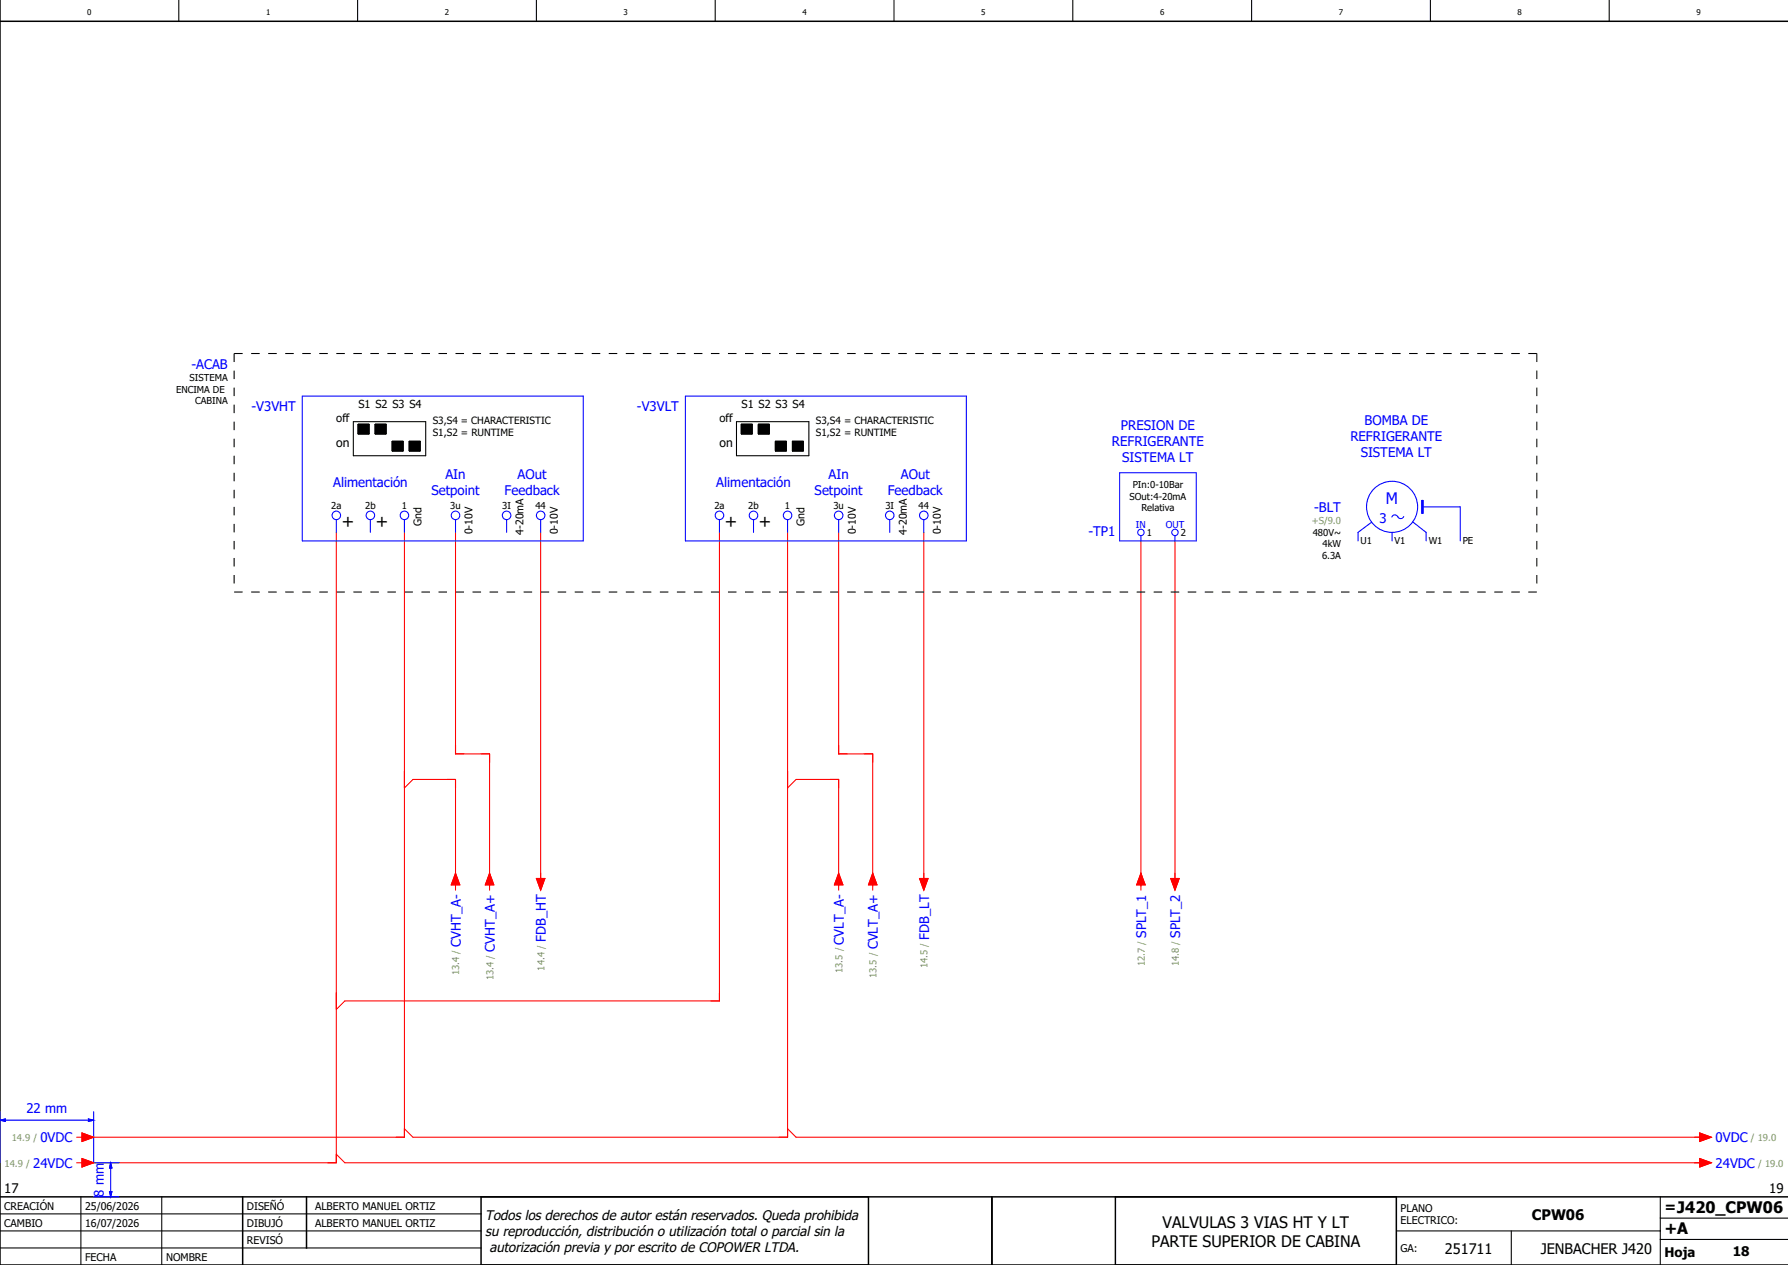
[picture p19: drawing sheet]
<svg xmlns="http://www.w3.org/2000/svg" width="420mm" height="297mm" viewBox="0 0 420 297" stroke-linecap="round" stroke-linejoin="round" font-family="sans-serif">
<defs><g id="words">
<g font-size="4">
<text x="83" y="123.9" transform="rotate(-90 83 123.9)">+</text>
<text x="91" y="123.9" transform="rotate(-90 91 123.9)">+</text>
<text x="173" y="123.9" transform="rotate(-90 173 123.9)">+</text>
<text x="181" y="123.9" transform="rotate(-90 181 123.9)">+</text>
</g>
<text font-size="3.7" fill="#00f" x="325.6" y="118.2">M</text>
<g font-size="3.7">
<text x="270.5" y="292.7">PARTE SUPERIOR DE CABINA</text>
<text x="273.1" y="288.2">VALVULAS 3 VIAS HT Y LT</text>
<text x="391" y="289.8">+A</text>
</g>
<g font-size="3.4">
<text x="359.8" y="286.4">CPW06</text>
<text x="391" y="284.6">=J420_CPW06</text>
<text x="339.4" y="294.4">251711</text>
<text x="361.9" y="294.4">JENBACHER J420</text>
</g>
<g font-size="3.2">
<text x="114" y="286.5">Todos los derechos de autor están reservados. Queda prohibida</text>
<text x="114" y="290.2">su reproducción, distribución o utilización total o parcial sin la</text>
<text x="115" y="294">autorización previa y por escrito de COPOWER LTDA.</text>
</g>
<g font-size="3.1" fill="#00f">
<text x="45" y="86.6">-ACAB</text>
<text x="59.1" y="96.6">-V3VHT</text>
<text x="149.6" y="96.6">-V3VLT</text>
<text x="263.3" y="100.9">PRESION DE</text>
<text x="320.5" y="99.9">BOMBA DE</text>
<text x="261.2" y="104.6">REFRIGERANTE</text>
<text x="317.2" y="103.6">REFRIGERANTE</text>
<text x="319.6" y="107.4">SISTEMA LT</text>
<text x="104.6" y="112.4">AIn</text>
<text x="121.6" y="112.4">AOut</text>
<text x="194.6" y="112.4">AIn</text>
<text x="211.6" y="112.4">AOut</text>
<text x="263.6" y="108.4">SISTEMA LT</text>
<text x="78.3" y="114.2">Alimentación</text>
<text x="101.4" y="116.1">Setpoint</text>
<text x="118.5" y="116.1">Feedback</text>
<text x="168.3" y="114.2">Alimentación</text>
<text x="191.4" y="116.1">Setpoint</text>
<text x="208.5" y="116.1">Feedback</text>
<text x="255.7" y="125.9">-TP1</text>
<text x="308.7" y="120.2">-BLT</text>
<text x="324" y="122.7">3</text>
<text x="128.2" y="221.2" transform="rotate(-90 128.2 221.2)">FDB_HT</text>
<text x="198.2" y="221.8" transform="rotate(-90 198.2 221.8)">CVLT_A-</text>
<text x="218.2" y="220.6" transform="rotate(-90 218.2 220.6)">FDB_LT</text>
<text x="269.2" y="220.2" transform="rotate(-90 269.2 220.2)">SPLT_1</text>
<text x="277.2" y="220.2" transform="rotate(-90 277.2 220.2)">SPLT_2</text>
<text x="108.2" y="222.3" transform="rotate(-90 108.2 222.3)">CVHT_A-</text>
<text x="116.2" y="223.4" transform="rotate(-90 116.2 223.4)">CVHT_A+</text>
<text x="206.2" y="222.9" transform="rotate(-90 206.2 222.9)">CVLT_A+</text>
<text x="6.2" y="261.4">22 mm</text>
<text x="9.5" y="268.2">0VDC</text>
<text x="403" y="268.2">0VDC</text>
<text x="7.8" y="274.2">24VDC</text>
<text x="403" y="274.2">24VDC</text>
<text x="24.4" y="280.9" transform="rotate(-90 24.4 280.9)">8 mm</text>
</g>
<g font-size="3.1">
<text x="1" y="280">17</text>
<text x="415.6" y="280">19</text>
<text x="391" y="295.2">Hoja</text>
<text x="407" y="295">18</text>
</g>
<g font-size="2.8">
<text x="79" y="105">on</text>
<text x="169" y="105">on</text>
</g>
<g font-size="2.6">
<text x="84.2" y="95.9">S1 S2 S3 S4</text>
<text x="174.2" y="95.9">S1 S2 S3 S4</text>
<text x="79" y="99">off</text>
<text x="169" y="99">off</text>
</g>
<g font-size="2.5">
<text x="99" y="123.4" transform="rotate(-90 99 123.4)">Gnd</text>
<text x="111" y="125.5" transform="rotate(-90 111 125.5)">0-10V</text>
<text x="123" y="125.5" transform="rotate(-90 123 125.5)">4-20mA</text>
<text x="131" y="125.5" transform="rotate(-90 131 125.5)">0-10V</text>
<text x="189" y="123.4" transform="rotate(-90 189 123.4)">Gnd</text>
<text x="201" y="125.5" transform="rotate(-90 201 125.5)">0-10V</text>
<text x="213" y="125.5" transform="rotate(-90 213 125.5)">4-20mA</text>
<text x="221" y="125.5" transform="rotate(-90 221 125.5)">0-10V</text>
<text x="1" y="284">CREACIÓN</text>
<text x="20" y="284">25/06/2026</text>
<text x="58" y="284">DISEÑÓ</text>
<text x="74" y="284">ALBERTO MANUEL ORTIZ</text>
<text x="329" y="284.5">PLANO</text>
<text x="329" y="287.5">ELECTRICO:</text>
<text x="1" y="288">CAMBIO</text>
<text x="20" y="288">16/07/2026</text>
<text x="58" y="292">REVISÓ</text>
<text x="58" y="288">DIBUJÓ</text>
<text x="74" y="288">ALBERTO MANUEL ORTIZ</text>
<text x="329" y="294">GA:</text>
<text x="20" y="296">FECHA</text>
<text x="39" y="296">NOMBRE</text>
</g>
<g font-size="2.3">
<text x="101.6" y="99.7">S3,S4 = CHARACTERISTIC</text>
<text x="191.6" y="99.7">S3,S4 = CHARACTERISTIC</text>
<text x="101.6" y="102.4">S1,S2 = RUNTIME</text>
<text x="191.6" y="102.4">S1,S2 = RUNTIME</text>
</g>
<g font-size="2.2">
<text x="44.6" y="89.5">SISTEMA</text>
<text x="41.3" y="92.2">ENCIMA DE</text>
<text x="45.8" y="94.9">CABINA</text>
<text x="77.8" y="119.5">2a</text>
<text x="85.8" y="119.5">2b</text>
<text x="94.4" y="119.5">1</text>
<text x="105.8" y="119.5">3u</text>
<text x="118" y="119.5">3I</text>
<text x="125.8" y="119.5">44</text>
<text x="167.8" y="119.5">2a</text>
<text x="175.8" y="119.5">2b</text>
<text x="184.4" y="119.5">1</text>
<text x="195.8" y="119.5">3u</text>
<text x="208" y="119.5">3I</text>
<text x="215.8" y="119.5">44</text>
<text x="265.3" y="117.4">SOut:4-20mA</text>
<text x="266.1" y="114.7">PIn:0-10Bar</text>
<text x="268.1" y="120.1">Relativa</text>
<text x="269.4" y="125.9">1</text>
<text x="277.4" y="125.9">2</text>
<text x="308.4" y="125.8">480V~</text>
<text x="310.5" y="131.2">6.3A</text>
<text x="310.6" y="128.5">4kW</text>
<text x="319.6" y="127.8">U1</text>
<text x="327.6" y="127.8">V1</text>
<text x="335.6" y="127.8">W1</text>
<text x="343.6" y="127.8">PE</text>
</g>
<g font-size="2.2" fill="#00f">
<text x="266.8" y="123.9">IN</text>
<text x="273.8" y="123.9">OUT</text>
</g>
<g font-size="2.2" fill="#7ca552">
<text x="308.2" y="123.1">+S/9.0</text>
<text x="127.9" y="227.9" transform="rotate(-90 127.9 227.9)">14.4 /</text>
<text x="217.9" y="227.3" transform="rotate(-90 217.9 227.3)">14.5 /</text>
<text x="268.9" y="226.9" transform="rotate(-90 268.9 226.9)">12.7 /</text>
<text x="276.9" y="226.9" transform="rotate(-90 276.9 226.9)">14.8 /</text>
<text x="107.9" y="229" transform="rotate(-90 107.9 229)">13.4 /</text>
<text x="115.9" y="230.1" transform="rotate(-90 115.9 230.1)">13.4 /</text>
<text x="197.9" y="228.5" transform="rotate(-90 197.9 228.5)">13.5 /</text>
<text x="205.9" y="229.6" transform="rotate(-90 205.9 229.6)">13.5 /</text>
<text x="2.8" y="267.9">14.9 /</text>
<text x="411.3" y="267.9">/ 19.0</text>
<text x="1.1" y="273.9">14.9 /</text>
<text x="413" y="273.9">/ 19.0</text>
</g>
<g font-size="1.9">
<text x="20.5" y="3.6">0</text>
<text x="62.5" y="3.6">1</text>
<text x="104.5" y="3.6">2</text>
<text x="146.5" y="3.6">3</text>
<text x="188.5" y="3.6">4</text>
<text x="230.5" y="3.6">5</text>
<text x="272.5" y="3.6">6</text>
<text x="314.5" y="3.6">7</text>
<text x="356.5" y="3.6">8</text>
<text x="398.5" y="3.6">9</text>
</g>
</g></defs>
<g fill="none" stroke="#000" stroke-width=".25">
<path d="M42 0v5M84 0v5M126 0v5M168 0v5M210 0v5M252 0v5M294 0v5M336 0v5M378 0v5M83 99h17v8h-17zM84.1 99.6h2.5v2.3h-2.5zM88.1 99.6h2.5v2.3h-2.5z"/>
<path d="M173 99h17v8h-17zM174.1 99.6h2.5v2.3h-2.5zM178.1 99.6h2.5v2.3h-2.5zM92.1 103.6h2.5v2.3h-2.5zM96.1 103.6h2.5v2.3h-2.5zM182.1 103.6h2.5v2.3h-2.5zM186.1 103.6h2.5v2.3h-2.5zM0 285h113M0 293h113M0 289h113M19 281v16M38 281v16"/>
<path d="M328 289h62M355 289v8M390 291h30M390 281v16M390 286h30"/>
</g>
<path d="M0 5h420M0 0v297h420M0 281h420M57 281v16M72 281v12M113 281v16M204 281v16M233 281v16M262 281v16M328 281v16" fill="none" stroke="#000" stroke-width=".35"/>
<g fill="none" stroke="#f00" stroke-width=".25">
<path d="M79 125v148h-59M95 125v142h-75M107 125v52h8v32M127 125v82M169 125v110h-88l-2 2M185 125v142h-88l-2-2M197 125v52h8v32M217 125v82M268 127v82M276 127v80M95 185l2-2h10v26M185 185l2-2h10v26"/>
<path d="M107 205l1 2.8h-2zM115 205l1 2.8h-2zM126 206.3h2l-1 2.7zM197 205l1 2.8h-2zM205 205l1 2.8h-2zM216 206.3h2l-1 2.7zM268 205l1 2.8h-2zM275 206.3h2l-1 2.7zM18 273h1.2M18 267h1.2M19.2 272l2.8 1-2.8 1zM19.2 266l2.8 1-2.8 1z"/>
<path d="M79 271l2 2h319M185 265l2 2h213M399.2 266l2.8 1-2.8 1zM399.2 272l2.8 1-2.8 1z"/>
</g>
<path d="M84.1 99.6h2.5v2.3h-2.5zM88.1 99.6h2.5v2.3h-2.5zM174.1 99.6h2.5v2.3h-2.5zM178.1 99.6h2.5v2.3h-2.5zM92.1 103.6h2.5v2.3h-2.5zM96.1 103.6h2.5v2.3h-2.5zM182.1 103.6h2.5v2.3h-2.5zM186.1 103.6h2.5v2.3h-2.5z" fill="#000" stroke="#000" stroke-width=".23"/>
<path d="M84.1 99.6h2.5v2.3h-2.5zM88.1 99.6h2.5v2.3h-2.5zM174.1 99.6h2.5v2.3h-2.5zM178.1 99.6h2.5v2.3h-2.5zM92.1 103.6h2.5v2.3h-2.5zM96.1 103.6h2.5v2.3h-2.5zM182.1 103.6h2.5v2.3h-2.5zM186.1 103.6h2.5v2.3h-2.5z" fill="none" stroke="#000" stroke-width=".23"/>
<g fill="#00f" stroke="#00f" stroke-width=".23">
<path d="M26 273l.3 1.2h-.6z"/>
<path d="M25.7 279.8h.6l-.3 1.2z"/>
<path d="M20.8 262.7l1.2 .3-1.2 .3z"/>
<path d="M0 263l1.2-.3v.6z"/>
<path d="M334 117.5h.2v3h-.2z"/>
</g>
<path d="M263 111h18v16h-18zM0 263l1.2-.3v.6zM20.8 262.7l1.2 .3-1.2 .3zM25.7 279.8h.6l-.3 1.2zM26 273l.3 1.2h-.6z" fill="none" stroke="#00f" stroke-width=".23"/>
<g fill="none" stroke="#00f" stroke-width=".25">
<path d="M71 93h66v34h-66zM161 93h66v34h-66zM334 119h9v8M334 117.5h.2v3h-.2zM79 122v3M87 122v3M95 122v3M107 122v3M119 122v3M127 122v3M169 122v3M177 122v3"/>
<path d="M185 122v3M197 122v3M209 122v3M217 122v3M268 125.8v1.2M276 125.8v1.2M322.2 122.6l-3.2 2.4v2M326.9 121.4l.3-.4a.75 .75 0 0 1 1.2 .4M327 125v2M328.3 121.3a.75 .75 0 0 0 .7 .5 .75 .75 0 0 0 .7-.5M331.8 122.5l3.2 2.5v2M0 261v12"/>
<path d="M1 263h20M22 261v12h6M26 274v6M22 281h6"/>
<circle cx="327" cy="119" r="6"/>
<circle cx="79" cy="121" r="1"/>
<circle cx="87" cy="121" r="1"/>
<circle cx="95" cy="121" r="1"/>
<circle cx="107" cy="121" r="1"/>
<circle cx="119" cy="121" r="1"/>
<circle cx="127" cy="121" r="1"/>
<circle cx="169" cy="121" r="1"/>
<circle cx="177" cy="121" r="1"/>
<circle cx="185" cy="121" r="1"/>
<circle cx="197" cy="121" r="1"/>
<circle cx="209" cy="121" r="1"/>
<circle cx="217" cy="121" r="1"/>
<circle cx="268" cy="125" r=".75"/>
<circle cx="276" cy="125" r=".75"/>
</g>
<path d="M55 83h306M55 83v56M361 83v56M55 139h306" fill="none" stroke="#000" stroke-width=".25" stroke-dasharray="2 2" stroke-linecap="butt"/>
<g fill="#f00" stroke="#f00" stroke-width=".23">
<path d="M19.2 272l2.8 1-2.8 1z"/>
<path d="M19.2 266l2.8 1-2.8 1z"/>
<path d="M399.2 266l2.8 1-2.8 1z"/>
<path d="M399.2 272l2.8 1-2.8 1z"/>
<path d="M115 205l1 2.8h-2z"/>
<path d="M107 205l1 2.8h-2z"/>
<path d="M205 205l1 2.8h-2z"/>
<path d="M197 205l1 2.8h-2z"/>
<path d="M268 205l1 2.8h-2z"/>
<path d="M275 206.3h2l-1 2.7z"/>
<path d="M126 206.3h2l-1 2.7z"/>
<path d="M216 206.3h2l-1 2.7z"/>
</g>
<use href="#words"/>
</svg>
